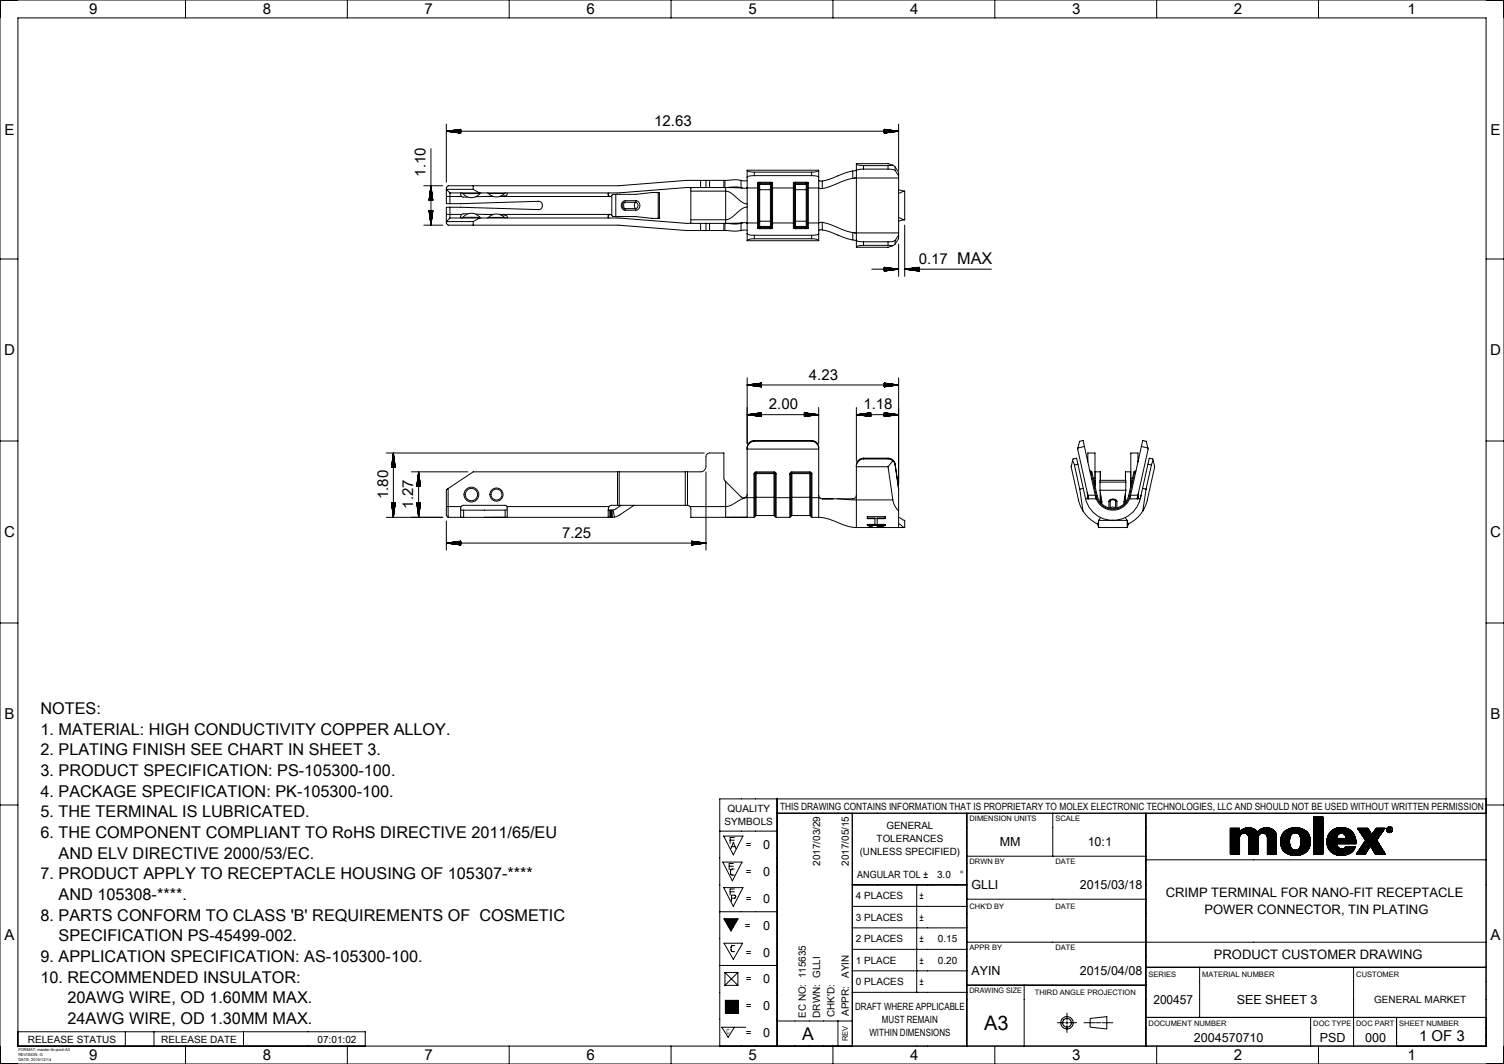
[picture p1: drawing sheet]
<svg xmlns="http://www.w3.org/2000/svg" width="420mm" height="297mm" viewBox="0 0 420 297" stroke-linecap="round" stroke-linejoin="round" font-family="sans-serif">
<defs><g id="words">
<text font-size="5.6" x="274.8" y="287.5">A3</text>
<text font-size="4.9" x="224.1" y="290.3">A</text>
<g font-size="4.5">
<text x="11.3" y="199.3">NOTES:</text>
<text x="11.3" y="205.1">1. MATERIAL: HIGH CONDUCTIVITY COPPER ALLOY.</text>
<text x="11.3" y="210.8">2. PLATING FINISH SEE CHART IN SHEET 3.</text>
<text x="11.3" y="216.6">3. PRODUCT SPECIFICATION: PS-105300-100.</text>
<text x="11.3" y="222.4">4. PACKAGE SPECIFICATION: PK-105300-100.</text>
<text x="11.3" y="228.1">5. THE TERMINAL IS LUBRICATED.</text>
<text x="11.3" y="233.9">6. THE COMPONENT COMPLIANT TO RoHS DIRECTIVE 2011/65/EU</text>
<text x="16.3" y="239.7">AND ELV DIRECTIVE 2000/53/EC.</text>
<text x="11.3" y="245.5">7. PRODUCT APPLY TO RECEPTACLE HOUSING OF 105307-****</text>
<text x="16.3" y="251.2">AND 105308-****.</text>
<text x="11.3" y="257">8. PARTS CONFORM TO CLASS 'B' REQUIREMENTS OF COSMETIC</text>
<text x="16.3" y="262.8">SPECIFICATION PS-45499-002.</text>
<text x="11.3" y="268.5">9. APPLICATION SPECIFICATION: AS-105300-100.</text>
<text x="11.3" y="274.3">10. RECOMMENDED INSULATOR:</text>
<text x="18.9" y="280.1">20AWG WIRE, OD 1.60MM MAX.</text>
<text x="18.9" y="285.8">24AWG WIRE, OD 1.30MM MAX.</text>
</g>
<g font-size="4.2">
<text x="24.9" y="4">9</text>
<text x="73.4" y="4">8</text>
<text x="118.6" y="4">7</text>
<text x="163.8" y="4">6</text>
<text x="209" y="4">5</text>
<text x="254.2" y="4">4</text>
<text x="299.4" y="4">3</text>
<text x="344.6" y="4">2</text>
<text x="393.1" y="4">1</text>
<text x="182.7" y="35.1">12.63</text>
<text x="1.3" y="37.7">E</text>
<text x="416.3" y="37.7">E</text>
<text x="118.8" y="49.3" transform="rotate(-90 118.8 49.3)">1.10</text>
<text x="256.6" y="73.6">0.17 MAX</text>
<text x="1.1" y="99.2">D</text>
<text x="416.1" y="99.2">D</text>
<text x="225.9" y="106">4.23</text>
<text x="214.7" y="114.2">2.00</text>
<text x="241.1" y="114.2">1.18</text>
<text x="108.4" y="139.4" transform="rotate(-90 108.4 139.4)">1.80</text>
<text x="115.4" y="142" transform="rotate(-90 115.4 142)">1.27</text>
<text x="1.1" y="150">C</text>
<text x="157" y="150.1">7.25</text>
<text x="416.1" y="150">C</text>
<text x="1.3" y="200.8">B</text>
<text x="416.3" y="200.8">B</text>
<text x="1.3" y="262.4">A</text>
<text x="416.3" y="262.4">A</text>
<text x="396.3" y="290.5">1 OF 3</text>
<text x="24.9" y="296">9</text>
<text x="73.4" y="296">8</text>
<text x="118.6" y="296">7</text>
<text x="163.8" y="296">6</text>
<text x="209" y="296">5</text>
<text x="254.2" y="296">4</text>
<text x="299.4" y="296">3</text>
<text x="344.6" y="296">2</text>
<text x="393.1" y="296">1</text>
</g>
<g font-size="3.6">
<text x="325.6" y="250.5">CRIMP TERMINAL FOR NANO-FIT RECEPTACLE</text>
<text x="336.4" y="255.1">POWER CONNECTOR, TIN PLATING</text>
<text x="339" y="267.8">PRODUCT CUSTOMER DRAWING</text>
</g>
<g font-size="3.5">
<text x="213.2" y="237">0</text>
<text x="279.2" y="236.2">MM</text>
<text x="303.7" y="236.3">10:1</text>
<text x="213.2" y="244.5">0</text>
<text x="271.2" y="248.3">GLLI</text>
<text x="301.5" y="248.3">2015/03/18</text>
<text x="213.2" y="252">0</text>
<text x="213.2" y="259.5">0</text>
<text x="213.2" y="267">0</text>
<text x="213.2" y="274.5">0</text>
<text x="271.2" y="272.2">AYIN</text>
<text x="301.5" y="272.3">2015/04/08</text>
<text x="322.1" y="280.3">200457</text>
<text x="345.4" y="280.3">SEE SHEET 3</text>
<text x="213.2" y="282">0</text>
<text x="213.2" y="289.5">0</text>
<text x="333.4" y="290.8">2004570710</text>
<text x="368.5" y="290.8">PSD</text>
<text x="381.2" y="290.8">000</text>
</g>
<g font-size="2.8">
<text x="203.1" y="226.7">QUALITY</text>
<text x="217.8" y="226">THIS DRAWING CONTAINS INFORMATION THAT IS PROPRIETARY TO MOLEX ELECTRONIC TECHNOLOGIES, LLC AND SHOULD NOT BE USED WITHOUT WRITTEN PERMISSION</text>
<text x="202.4" y="230.3">SYMBOLS</text>
<text x="247.5" y="231.5">GENERAL</text>
<text x="208.3" y="236.8">=</text>
<text x="240.1" y="238.6">(UNLESS SPECIFIED)</text>
<text x="244.8" y="235">TOLERANCES</text>
<text x="208.3" y="244.3">=</text>
<text x="229" y="241.7" transform="rotate(-90 229 241.7)">2017/03/29</text>
<text x="237" y="241.7" transform="rotate(-90 237 241.7)">2017/05/15</text>
<text x="239.4" y="245">ANGULAR TOL ±</text>
<text x="261.7" y="245">3.0</text>
<text x="268" y="245">°</text>
<text x="208.3" y="251.8">=</text>
<text x="239" y="251">4 PLACES</text>
<text x="256.7" y="251">±</text>
<text x="239" y="257">3 PLACES</text>
<text x="256.7" y="257">±</text>
<text x="208" y="259.3">=</text>
<text x="239" y="263">2 PLACES</text>
<text x="256.7" y="263">±</text>
<text x="261.9" y="263">0.15</text>
<text x="208.3" y="266.8">=</text>
<text x="239" y="269">1 PLACE</text>
<text x="256.7" y="269">±</text>
<text x="261.9" y="269">0.20</text>
<text x="208.3" y="274.3">=</text>
<text x="237" y="273" transform="rotate(-90 237 273)">AYIN</text>
<text x="239" y="275">0 PLACES</text>
<text x="256.7" y="275">±</text>
<text x="208.3" y="281.8">=</text>
<text x="238.8" y="282">DRAFT WHERE APPLICABLE</text>
<text x="383.7" y="280">GENERAL MARKET</text>
<text x="225" y="284.1" transform="rotate(-90 225 284.1)">EC NO: 115635</text>
<text x="229" y="284.1" transform="rotate(-90 229 284.1)">DRWN: GLLI</text>
<text x="233" y="283.9" transform="rotate(-90 233 283.9)">CHK'D:</text>
<text x="237" y="283.6" transform="rotate(-90 237 283.6)">APPR:</text>
<text x="246.3" y="285.5">MUST REMAIN</text>
<text x="7.8" y="291">RELEASE STATUS</text>
<text x="45" y="291">RELEASE DATE</text>
<text x="88.7" y="291">07:01:02</text>
<text x="208.3" y="289.3">=</text>
<text x="242.8" y="289.1">WITHIN DIMENSIONS</text>
</g>
<g font-size="2.1">
<text x="270.7" y="229.3">DIMENSION UNITS</text>
<text x="294.7" y="229.3">SCALE</text>
<text x="270.7" y="241.2">DRWN BY</text>
<text x="294.7" y="241.2">DATE</text>
<text x="270.7" y="253.8">CHK'D BY</text>
<text x="294.7" y="253.7">DATE</text>
<text x="270.7" y="265.2">APPR BY</text>
<text x="294.7" y="265.2">DATE</text>
<text x="320.7" y="272.8">SERIES</text>
<text x="335.7" y="272.8">MATERIAL NUMBER</text>
<text x="378.7" y="272.8">CUSTOMER</text>
<text x="270.7" y="277.3">DRAWING SIZE</text>
<text x="289" y="277.8">THIRD ANGLE PROJECTION</text>
<text x="320.7" y="286.3">DOCUMENT NUMBER</text>
<text x="366.7" y="286.3">DOC TYPE</text>
<text x="378.7" y="286.3">DOC PART</text>
<text x="390.8" y="286.3">SHEET NUMBER</text>
<text x="236.8" y="290.6" transform="rotate(-90 236.8 290.6)">REV</text>
</g>
<text font-size="2" x="202.9" y="288.5">C</text>
<g font-size="1.1">
<text x="5.1" y="293.5">FORMAT: master-tb-prod-A3</text>
<text x="5.1" y="294.9">REVISION: G</text>
<text x="5.1" y="296.3">DATE: 2015/12/14</text>
</g>
</g></defs>
<g fill="none" stroke="#000" stroke-width=".28">
<path d="M0 0h420v297h-420zM5 5h410v287h-410zM51.8 0v5M97 0v5M142.2 0v5M187.4 0v5M232.6 0v5M277.8 0v5M323 0v5M368.2 0v5M124.6 34.6v16.3M124.6 36.6h126.3"/>
<path d="M124.6 36.6l4 .6M124.9 36.6h3.7M125.1 36.7h3.5M125.3 36.5h3.3M125.7 36.8h2.9M125.9 36.5h2.7M126.3 36.8h2.3M126.5 36.4h2.1M126.7 36.9h1.9M127.1 36.3h1.5M127.2 37h1.4M127.4 36.3h1.2"/>
<path d="M127.8 37h.8M128 36.2h.6M128.4 37.1h.2M128.6 36.1h.1M128.6 36.1v1.1M128.6 36.1l-4 .5M246.9 36.1v1.1M246.9 36.1l4 .5M246.9 36.1h.1M246.9 36.1l.7 .1M246.9 36.2l1.2 .1M246.9 36.3h1.6"/>
<path d="M246.9 36.3l2.2 .1M246.9 36.4l2.8 .1M246.9 36.5h3.4M246.9 36.6h3.8M247.2 37.1l-.3 .1M247.8 37l-.9 .1M248.3 37h-1.4M248.9 36.9h-2M249.3 36.8l-2.4 .1M249.9 36.8h-3M250.5 36.7h-3.6M250.9 34.6v13"/>
<path d="M250.9 36.6l-4 .6M118.3 51.9h5.3M119.8 58.9h1.1M119.8 58.9l.5 4M119.8 55.9l.5-4 .6 4M119.8 55.9h1.1M119.8 55.8v.1M119.8 58.9h.1M119.8 58.9l.1 .6M119.9 55.2v.7M119.9 58.9l.1 1.2M120 54.6v1.3"/>
<path d="M120 58.9v1.5M120 54.3v1.6M120.1 58.9v2.1M120.1 53.7v2.2M120.1 58.9l.1 2.7M120.2 53.1v2.8M120.2 58.9l.1 3.3M120.3 52.5v3.4M120.3 58.9v3.7M120.3 52.1v3.8M120.3 41.5v21.4M120.4 52.3v3.6"/>
<path d="M120.5 58.9l-.1 3.5M120.5 52.9v3M120.5 58.9v2.9M120.6 53.5v2.4M120.6 58.9v2.3M120.6 53.9v2M120.7 58.9l-.1 1.9M120.7 54.5v1.4M120.7 58.9v1.3M120.8 55v.9M120.8 58.9v.8M120.8 55.4v.5"/>
<path d="M120.9 58.9l-.1 .4M120.9 58.9l-.6 4M124.6 54.9v2l25.8-.7a1.17 1.17 0 0 1 1.1 1.2 1.17 1.17 0 0 1-1.1 1.1l-25.8-.6v2M124.6 59.9v2M124.6 52.9v2M124.6 52.9h7.5M124.6 52.9l1 1M124.6 54.9h4.3M124.6 59.9h4.3M125.6 57.9v3M125.6 53.9v3M128.8 53.9a.6 .6 0 0 0 .1 1"/>
<path d="M128.9 53.9l.4 .1M128.9 54.9l1.7 .1M128.9 59.9l-.1 .2a.45 .45 0 0 0 0 .8M129.3 54a3 3 0 0 0 4.7 0M129.3 54h4.7M130.6 59.7l-1.7 .2M132.1 51.9v1M132.1 52.9l1.8 1M132.8 59.8l4.8 .1M134.4 53.9l-.4 .1M135.3 54.9h2.5M135.3 59.9h2.5"/>
<path d="M136.1 53.9l.3 .1M136.4 54a3 3 0 0 0 4.4 0M136.4 54h4.4M137.6 54.8l-4.8 .1M139.5 59.9h30.9l.4 .2M139.9 60l1.4 .1 .3 .7M141.2 53.9l-.4 .1M141.6 53.9a.62 .62 0 0 1-.5 .8h-1.2M170.1 53.9a.55 .55 0 0 0-.2 .5 .55 .55 0 0 0 .4 .5l-.3-.3-.2-.6M170.8 54.6l-.4 .3h-30.9M170.8 54.6v5.5M172 54.3h-.8l-.4 .3"/>
<path d="M172 54.3h5.5l4.5-.5h2.1v7.2h-2.1l-4.5-.5h-5.5M172 54.3v6.2M174.4 56.5a1.46 1.46 0 0 0 0 1.7M174.4 58.2l.2 .5M174.4 56.5h3M174.4 58.2h3M174.5 56.5l-.6 .2-.2 .6 .2 .7 .6 .2M174.6 56l-.2 .5M174.6 56a1.35 1.35 0 0 0-1.1 1.4 1.35 1.35 0 0 0 1.1 1.3M174.6 58.7h3M174.6 56h3M177.4 58.2l.2 .5"/>
<path d="M177.4 56.5l.6 .2 .2 .7-.2 .6-.6 .2M177.4 56.5a1.45 1.45 0 0 0 0 1.7M177.6 56a1.35 1.35 0 0 1 1.1 1.4 1.35 1.35 0 0 1-1.1 1.3M177.6 56l-.2 .5M183.8 53.8v7.2M192.7 52.4l.2 .1v.9M192.9 53.4v8M192.9 53.4h9.7M195.6 52.4h-4l-19 1.4-47 .1M195.6 50.4h-4l-19 1.4-47.5 .1-.5 .5v.5M195.6 50.4h1.5M195.6 52.4h1.5"/>
<path d="M195.6 50.4v2M197.1 50.4h1M197.1 52.4h1M197.1 50.4v2M198.1 50.4h4M198.1 52.4h4M198.1 50.4v2M202.1 50.4h.3M202.1 52.4h.3M202.1 50.4v2M202.4 50.4l3-.2 1.5 .2M202.4 52.4h.2"/>
<path d="M202.4 50.4v2M202.6 52.4l2.6-.2 1.7 .2M202.6 52.4l4.6 .1M202.6 53.4a8.8 8.8 0 0 1 4.2 2.7l.9 .6 .9 .2M202.6 52.4v1M202.6 53.4v8M206.9 52.4l.3 .1M206.9 50.4v2M207.2 52.5h1.3M208.5 52.5h.1M208.6 47.5a2.29 2.29 0 0 0 2 .6M208.6 52.4l-.1 .1"/>
<path d="M208.6 50.3l-.6 .2-1.1-.1M208.6 57.8a8.8 8.8 0 0 0-4.1 2.8l-.9 .5-1 .3M208.6 57.8v4.4M208.6 56.9v.9M208.6 52.5v4.4M208.6 47.5v5M208.6 47.5h20v5M208.6 52.5h3M210.6 49l-1.4 .2-.6 .3M210.6 49h16M210.6 48.1h16M210.6 48.1v.9"/>
<path d="M211.6 52.5l.2 .2M211.6 52.5v9.7M211.6 51l.2 .2M211.6 51v1.5M211.8 51.2l.3 .3M211.8 52.7l.3 .3M211.8 52.7v9.3M211.8 51.2v1.5M212.1 51.2v.3M212.1 53v8.7M212.1 50.9l-.5 .1M212.1 50.9v.3"/>
<path d="M212.1 51.2h-.3M212.1 50.9h3M212.1 51.2h3M212.1 51.5h3M212.1 51.5v1.5M212.1 53h3M215.1 51.2v.3M215.1 53v8.7M215.1 50.9l.6 .1M215.1 50.9v.3M215.1 51.2h.3M215.1 51.5v1.5"/>
<path d="M215.4 51.2l-.3 .3M215.4 52.7l-.3 .3M215.4 52.7v9.3M215.4 51.2v1.5M215.7 52.5l-.3 .2M215.7 52.5v9.7M215.7 51l-.3 .2M215.7 52.5h5.9M215.7 51v1.5M221.6 52.5l.2 .2M221.6 52.5v9.7M221.6 51l.2 .2"/>
<path d="M221.6 51v1.5M221.8 51.2l.3 .3M221.8 52.7l.3 .3M221.8 52.7v9.3M221.8 51.2v1.5M222.1 51.2v.3M222.1 53v8.7M222.1 50.9l-.5 .1M222.1 50.9v.3M222.1 51.2h-.3M222.1 50.9h3M222.1 51.2h3"/>
<path d="M222.1 51.5h3M222.1 51.5v1.5M222.1 53h3M225.1 51.2v.3M225.1 53v8.7M225.1 50.9l.6 .1M225.1 50.9v.3M225.1 51.2h.3M225.1 51.5v1.5M225.4 51.2l-.3 .3M225.4 52.7l-.3 .3M225.4 52.7v9.3"/>
<path d="M225.4 51.2v1.5M225.7 52.5l-.3 .2M225.7 52.5v9.7M225.7 51l-.3 .2M225.7 52.5h2.9M225.7 51v1.5M226.6 49l2 .4M226.6 48.1v.9M228.6 47.6l-.6 .3-1.4 .2M228.6 52.4l.1 .1M228.6 50.4l1 .1M228.6 52.5v9.7"/>
<path d="M228.7 52.5l.9 .1M228.7 52.5h-.1M229.6 50.5v2.1M238.1 49.8l-2 .5-4.2 1.7-2.3 .6M238.1 47.7l-1.5 .4-4.7 1.8-2.3 .6M238.1 47.7v2.1M238.7 49.7l-.6 .1M239.1 45.7a2.3 2.3 0 0 0 2 .5M239.1 49.5l-.4 .2M239.1 47.4l-1 .3M239.1 49.7h-.4M239.1 49.7v15.3"/>
<path d="M239.1 45.7v4M239.1 45.7h8.9l1.3 .4M239.1 49.7h11.8M241.1 47.2l-1.3 .1-.7 .3M241.1 47.2h6.9M241.1 46.2h6.9M241.1 46.2v1M248 47.2l2 .4M248 46.2v1M249.3 46.1l-1.3 .1M249.3 46.1l.7 .5M250 47.6l.9 1.5"/>
<path d="M250 46.6l.9 1.5v1.6M250 46.6v1M250.9 53l1.7 .4M250.9 53.9v6.9M250.9 49.7v4.2M252.6 53.4l-1.7 .5M252.6 53.4v8M0 72.3h5M118.3 62.9h5.3M124.6 61.9v.5l.5 .5h47.5l19 1.4 4 .1M124.6 61.9h7.5M125.6 60.9h47l19 1.4 4 .1"/>
<path d="M125.6 60.9l-1 1M129.3 60.7l-.4 .2M129.3 60.7a3 3 0 0 1 4.7 0M129.3 60.7h4.7M132.1 61.9v1M133.9 60.9l-1.8 1M134 60.7l.4 .2M136.4 60.7l-.3 .2M136.4 60.7a3 3 0 0 1 4.4 0M136.4 60.7h4.4M140.8 60.7l.4 .2M169.8 60.7l.2-.6 .3-.2a.55 .55 0 0 0-.4 .4 .55 .55 0 0 0 .2 .6"/>
<path d="M170.8 60.1l.3 .3 .9 .1M192.9 61.4v.8l-.2 .2M192.9 61.4h9.7M195.6 64.4h1.5M195.6 62.4h1.5M195.6 62.4v2M197.1 64.4h1M197.1 62.4h1M197.1 62.4v2M198.1 64.4h4M198.1 62.4h4M198.1 62.4v2"/>
<path d="M202.1 64.4h.3M202.1 62.4h.3M202.1 62.4v2M202.4 62.4h.2M202.4 62.4v2M202.6 61.4v1M206.9 62.3l-1.4 .2-2.9-.1M206.9 64.3l-1.6 .2-2.9-.1M206.9 64.3l1.1-.1 .6 .2M206.9 62.3v2M207.2 62.2l-4.6 .2M207.2 62.2l-.3 .1"/>
<path d="M208.5 62.2l.1 .1M208.5 62.2h-1.3M208.6 62.2h-.1M208.6 65.2l.7 .4 1.3 .1M208.6 62.2v5M208.6 62.2h3M210.6 66.7a2.3 2.3 0 0 0-2 .5M210.6 65.7h16M210.6 66.7h16M210.6 65.7v1M211.6 63.7l.5 .1M211.6 62.2v1.5"/>
<path d="M211.8 63.5l-.2 .2M211.8 63.5h.3M211.8 62l-.2 .2M211.8 62v1.5M212.1 63.2v.3M212.1 63.2l-.3 .3M212.1 61.7l-.3 .3M212.1 63.5v.3M212.1 63.8h3M212.1 63.5h3M212.1 63.2h3M212.1 61.7v1.5"/>
<path d="M212.1 61.7h3M215.1 63.2v.3M215.1 63.2l.3 .3M215.1 61.7l.3 .3M215.1 63.5v.3M215.1 61.7v1.5M215.4 62l.3 .2M215.4 63.5l.3 .2M215.4 63.5h-.3M215.4 62v1.5M215.7 63.7l-.6 .1M215.7 62.2v1.5"/>
<path d="M215.7 62.2h5.9M221.6 63.7l.5 .1M221.6 62.2v1.5M221.8 63.5l-.2 .2M221.8 63.5h.3M221.8 62l-.2 .2M221.8 62v1.5M222.1 63.5v.3M222.1 63.2l-.3 .3M222.1 63.2v.3M222.1 61.7l-.3 .3M222.1 63.8h3"/>
<path d="M222.1 63.5h3M222.1 63.2h3M222.1 61.7v1.5M222.1 61.7h3M225.1 63.5v.3M225.1 63.2v.3M225.1 63.2l.3 .3M225.1 61.7l.3 .3M225.1 61.7v1.5M225.4 63.5l.3 .2M225.4 63.5h-.3M225.4 62l.3 .2"/>
<path d="M225.4 62v1.5M225.7 63.7l-.6 .1M225.7 62.2v1.5M225.7 62.2h2.9M226.6 66.7l1.3 .1 .7 .3M226.6 65.7v1M228.6 62.2h.1M228.6 65.3l-2 .4M228.6 62.2v5h-20M228.7 62.2l-.1 .1M229.6 62.1l-.9 .1M229.6 64.2l-1 .1"/>
<path d="M229.6 62.1l2.2 .6 4.7 1.8 1.6 .4M229.6 64.2l2.3 .6 4.7 1.8 1.5 .4M229.6 62.1v2.1M238.1 67l1 .3M238.1 64.9l.6 .1M238.1 64.9v2.1M238.7 65l.4 .2M238.7 65h.4M239.1 67.1l.7 .3 1.3 .1M239.1 65v4M239.1 65h11.8M241.1 68.5a2.29 2.29 0 0 0-2 .5"/>
<path d="M241.1 67.5h6.9M241.1 68.5h6.9M241.1 67.5v1M243.4 75.1h7.5M246.9 75.7h.1M246.9 74.6h.3M246.9 74.7h.9M246.9 74.7l1.4 .1M246.9 74.8l2 .1M246.9 74.9h2.4M246.9 75h3M246.9 75l3.6 .1"/>
<path d="M246.9 74.6l4 .5M246.9 74.6v1.1M247.6 75.6h-.7M248 68.5l1.3 .1M248 67.5v1M248.1 75.5l-1.2 .1M248.5 75.5h-1.6M249.1 75.4h-2.2M249.3 68.6l-1.3 .4h-8.9M249.7 75.3l-2.8 .1M250 68.1l-.7 .5M250 67.1l-2 .4"/>
<path d="M250 67.1v1M250.3 75.2l-3.4 .1M250.7 75.2h-3.8M250.9 60.8l1.7 .6M250.9 60.8v4.2M250.9 65v1.6l-.9 1.5M250.9 68.1v9M250.9 65.6l-.9 1.5M250.9 75.1l-4 .6M252.6 61.4l-1.7 .3M252.6 62.9v14.2M252.6 75.1h24.2"/>
<path d="M252.6 75.1l4 .6M252.9 75.2h3.7M253.1 75.1h3.5M253.3 75.2h3.3M253.7 75h2.9M253.9 75.3h2.7M254.3 74.9h2.3M254.5 75.4h2.1M254.7 74.9h1.9M255.1 75.5h1.5M255.2 74.8h1.4M255.4 75.5h1.2"/>
<path d="M255.8 74.7h.8M256 75.6h.6M256.4 74.6h.2M256.6 75.7h.1M256.6 74.6v1.1M256.6 74.6l-4 .5M415 72.3h5M208.6 105.5v18.3M208.6 107.5h42.3M208.6 107.5l4 .5M208.6 115.7l4-.5v1.1zM208.6 115.7h20"/>
<path d="M208.9 107.5h3.7M208.9 115.8h3.7M208.9 115.7h3.7M209.1 107.4h3.5M209.3 107.5h3.3M209.5 115.9h3.1M209.5 115.6h3.1M209.7 107.3h2.9M209.9 107.6h2.7M210.1 115.9h2.5M210.1 115.6h2.5M210.3 107.2h2.3"/>
<path d="M210.5 107.7h2.1M210.7 107.2h1.9M210.7 116h1.9M210.7 115.5h1.9M211.1 107.8h1.5M211.1 116.1h1.5M211.1 115.4h1.5M211.2 107.1h1.4M211.4 107.8h1.2M211.6 116.1h1M211.6 115.4h1M211.8 107h.8"/>
<path d="M212 107.9h.6M212.2 107h.4M212.2 116.2h.4M212.2 115.3h.4M212.6 108h.1M212.6 106.9v1.1M212.6 106.9l-4 .6M224.6 115.2l.5 .1M224.6 115.3l1 .1M224.6 115.4h1.6M224.6 115.5h2M224.6 115.5l2.6 .1"/>
<path d="M224.6 115.6h3.2M224.6 115.7h3.7M224.6 115.2l4 .5-4 .6zM225.1 116.2l-.5 .1M225.6 116.1l-1 .1M226.2 116.1h-1.6M226.6 116h-2M227.2 115.9l-2.6 .1M227.8 115.9h-3.2M228.3 115.8h-3.7M228.6 113.7v10.1M239.1 113.7v15.1"/>
<path d="M239.1 115.7h11.8M239.1 115.7l4-.5v1.1zM239.4 115.8h3.7M239.4 115.7h3.7M240 115.9h3.1M240 115.6h3.1M240.6 115.9h2.5M240.6 115.6h2.5M241.2 116h1.9M241.2 115.5h1.9M241.6 116.1h1.5M241.6 115.4h1.5"/>
<path d="M242.1 116.1h1M242.1 115.4h1M242.7 116.2h.4M242.7 115.3h.4M246.9 106.9v1.1M246.9 115.2l4 .5-4 .6zM246.9 106.9l4 .6M246.9 106.9l.5 .1M246.9 107h.9M246.9 107.1h1.4M246.9 107.1l2 .1M246.9 107.2h2.4"/>
<path d="M246.9 107.3h3M246.9 107.3l3.6 .1M246.9 108h.1M246.9 115.2l.5 .1M246.9 115.3l1.1 .1M246.9 115.4h1.6M246.9 115.5h2M246.9 115.5l2.6 .1M246.9 115.6h3.2M246.9 115.7h3.8M247.4 116.2l-.5 .1M247.6 107.9l-.7 .1"/>
<path d="M248 116.1l-1.1 .1M248.1 107.8l-1.2 .1M248.5 107.8h-1.6M248.5 116.1h-1.6M248.9 116h-2M249.1 107.7l-2.2 .1M249.5 115.9l-2.6 .1M249.7 107.6l-2.8 .1M250.1 115.9h-3.2M250.3 107.5l-3.4 .1M250.7 107.5h-3.8M250.7 115.8h-3.8"/>
<path d="M250.9 105.5v29.5M250.9 107.5l-4 .5M0 123.1h5M107.9 126.5h88.7M109.3 130.5h1.1M109.4 130.2v.3M109.4 129.8v.7M109.5 129.3v1.2M109.6 128.7v1.8M109.6 128.1v2.4M109.7 127.7v2.8M109.8 127.1v3.4"/>
<path d="M109.8 126.5v4M109.9 126.5v17.9M109.9 126.5l-.6 4M109.9 126.5l.5 4M109.9 127.1v3.4M110 127.5v3M110.1 128.1v2.4M110.1 128.7v1.8M110.2 129.3v1.2M110.3 129.6v.9M110.4 130.2v.3M114.9 131.7h15.7"/>
<path d="M116.4 135.7h1M116.4 135.5v.2M116.5 134.9v.8M116.5 134.5v1.2M116.6 133.9v1.8M116.7 133.3v2.4M116.8 132.8v2.9M116.8 132.4v3.3M116.9 131.7v12.7M116.9 131.7l-.5 4M116.9 131.7l.5 4M116.9 131.8v3.9"/>
<path d="M117 132.4v3.3M117 132.8v2.9M117.1 133.3v2.4M117.2 133.9v1.8M117.3 134.5v1.2M117.3 134.9v.8M117.4 135.5v.2M125.1 136.4v8M172.4 131.7h.5M172.4 131.7h-40.3l-7.5 5v4.7M172.4 131.7v9.4M172.9 131.7h18.5"/>
<path d="M172.9 131.7v9.4M191.4 131.7h.6M191.4 131.7v9.4M192 131.7h3.6a1.5 1.5 0 0 0 1.5-1.5v-2.7a1 1 0 0 1 1-1h4v7l.5 .9M192 131.7v9.4M197.1 131.7v21.9M202.6 134.4l4.3 4.3a1 1 0 0 0 1.1 .2 1 1 0 0 0 .6-.9M202.6 134.4v7M208.6 138.9a16.4 16.4 0 0 0-4.8 2.3l-1.2 .2M208.6 138.9v5.5M208.6 138.9h2M210.6 138.9v5.5"/>
<path d="M210.6 132.3v6.6M210.6 123l-1.3 .5-.6 1.2-.1 14.2M210.6 123.2a2.09 2.09 0 0 0-2 2.1h20M210.6 123v.2M210.6 123.2h16M210.6 123h16M210.8 132.3h-.2M210.8 138.9h-.2M210.8 138.9v5.3M210.8 132.3v6.6M211.1 131.7l-.4 .2-.1 .4M211.1 131.7v.3"/>
<path d="M211.1 132l-.3 .3M211.1 132v.2M211.1 132.2l-.3 .1M211.1 138.8l-.3 .1M211.1 138.8v5.1M211.1 131.7h5M211.1 132.2h5M211.1 132.2v6.6M211.1 138.8h5M211.1 132h5M216.1 131.7l.5 .2 .1 .4M216.1 131.7v.3"/>
<path d="M216.1 132l.3 .3M216.1 132.2l.3 .1M216.1 132v.2M216.1 138.8l.3 .1M216.1 138.8v5.1M216.1 132.2v6.6M216.4 132.3h.3M216.4 138.9h.3M216.4 138.9v5.3M216.4 132.3v6.6M216.7 138.9v5.5M216.7 138.9h3.9"/>
<path d="M216.7 132.3v6.6M220.6 138.9v5.5M220.6 132.3v6.6M220.8 132.3h-.2M220.8 138.9h-.2M220.8 138.9v5.3M220.8 132.3v6.6M221.1 131.7l-.4 .2-.1 .4M221.1 131.7v.3M221.1 132l-.3 .3M221.1 132v.2M221.1 132.2l-.3 .1"/>
<path d="M221.1 138.8l-.3 .1M221.1 138.8v5.1M221.1 131.7h5M221.1 132.2h5M221.1 132.2v6.6M221.1 138.8h5M221.1 132h5M226.1 131.7l.5 .2 .1 .4M226.1 131.7v.3M226.1 132l.3 .3M226.1 132.2l.3 .1M226.1 132v.2"/>
<path d="M226.1 138.8l.3 .1M226.1 138.8v5.1M226.1 132.2v6.6M226.4 132.3h.3M226.4 138.9h.3M226.4 138.9v5.3M226.4 132.3v6.6M226.6 123l1.4 .4 .6 1.2v14.3M226.6 123.2l.8 .1 .6 .5 .6 1.2M226.6 123v.2M226.7 138.9v5.5M226.7 138.9h1.9"/>
<path d="M226.7 132.3v6.6M228.6 138.2l.3 .7M228.6 138.9v5.5M228.6 138.9h.3M228.8 138.9l.2 .1M228.9 138.9l.7 .3M229.6 139.2h4.4M229.6 139.2h3M234 139.2l5.1 .3M239.1 138.2l-.2 .7-.6 .3h-4.3M239.1 139.5v7.8M239.1 139.5h10.2"/>
<path d="M241.1 127.9l-1.3 .5-.6 1-.1 10.1M241.1 128.1a2.09 2.09 0 0 0-2 2.2h8.9M241.1 127.9v.2M241.1 128.1h6.9M241.1 127.9h6.9M248 127.9l1.3 .5 .7 1.2M248 128.1l1.3 .5M248 127.9v.2M248 130.3l1.3 9.2M249.3 128.6l.7 1.2v-.2M249.3 128.6l-1.3 1.7M249.3 139.5l.6 1.8 1 1.3"/>
<path d="M250 129.6l.9 6.9M250.9 136.3v6.3M299.5 128.6l.2-.5 .9-.2 .4 1.7M299.5 128.6l.5 1.2M299.5 128.6l-.4 1.7 2.1 9.5 1.2 2.8M300 129.8l1.5 6.7M301 129.6l2.1 9.5a7.8 7.8 0 0 0 4.2 5.4M301 129.6l-1 .2M301 125l-.1 .3 2.9 12.9M301.5 136.5l.9 6.1M302.5 136.3l-1 .2M302.8 124.6l-.3-1.6-1 .2-.5 1.8"/>
<path d="M302.8 124.6l-1.8 .4M302.8 124.6l3 13.6M303.6 137.4l.2 1.3M303.7 138l.1 1.3M303.7 138l.2 1-.1-.3M303.8 128.9v-2.4h2v9.2M303.8 138.2l.1 .7M303.8 138.2h2M303.8 138.7h.1M303.9 138.9l.1 .3M303.9 138.9v.3M304.3 131.3l.3 .2"/>
<path d="M304.6 131.5l.3 .3M304.6 131.5l.1 .3M304.7 131.8l-.3 .1M304.7 131.8l1.4 6.6M304.9 131.8h-.2M304.9 131.8l1.5 6.6M305.3 133.5h.5v.7h-.3M305.8 131.7h.1M305.8 134.4l-.1 .9M305.8 131.7h1.5M305.8 138.2l.1 .3M305.9 138.5l.2 .7-3-.1"/>
<path d="M305.9 138.5h.1M305.9 138.5a5 5 0 0 0 4.9 3.9 5 5 0 0 0 4.9-3.9M306.1 138.4a4.7 4.7 0 0 0 4.7 3.8 4.7 4.7 0 0 0 4.6-3.8M306.1 138.4l-.2 .1M306.4 138.4a4.5 4.5 0 0 0 4.4 3.5 4.5 4.5 0 0 0 4.4-3.5M306.4 138.4h-.3M307.2 134.6h7.2M307.2 136.9h7.2M307.3 131.7h.1M307.3 131.7v2.4M307.3 137.4v2.8M307.4 138.5v1.8"/>
<path d="M307.7 140l-.5-3.1v-2.8h7.2v2.8l-.5 3.1M307.7 140v.7M309.7 139.9a1.3 1.3 0 0 1 2.2 0M309.7 139.9v1.9M310 139.8l-.3 .1M310 139.8l.8-.3 .7 .3M310 139.8v2l.8-.3 .7 .3v-2M310 139.8a.86 .86 0 0 1 1.5 0M311.5 139.8l.4 .1M311.9 139.9v1.9M313.9 140v.7M314.1 138.5v1.8"/>
<path d="M314.3 131.7h.1M314.3 131.7v2.4M314.3 131.7h1.5M314.3 137.4v2.8M315.2 138.4h.2M315.4 138.4l.3 .1M315.7 138.5h.1M315.7 138.2v.3M315.7 138.2h2.1M315.8 131.7h.1M315.8 134.4v1M316.3 133.5h-.5v.7h.3"/>
<path d="M316.6 131.8h.3M316.6 131.8l-1.4 6.6M316.9 131.8l.2 .1M316.9 131.8l-1.5 6.6M317 131.5l-.4 .3M317 131.5l-.1 .3M317.3 131.3l-.3 .2M317.6 138.9v.3M317.7 138.7h.1M317.8 138.2l-.2 .7M317.8 128.9v-2.4h-2v9.2M317.8 138l-.2 1 .2-.3"/>
<path d="M317.9 138l-.1 1.3M318 137.5l-.2 1.2M318.6 138.2v.3a.67 .67 0 0 1-.3 .7 .67 .67 0 0 1-.8 0h-2l.2-.7M318.7 124.6l.4-1.6 1 .2 .4 1.8M318.7 124.6l-3 13.6M318.7 124.6l1.8 .4M319.1 136.3l.9 .2M320 136.5l-.9 6.1M320.5 125l.1 .3-2.8 12.9M320.6 129.6l-2.2 9.5a7.8 7.8 0 0 1-4.2 5.4M320.6 129.6l.9 .2M321.5 129.8l-1.5 6.7"/>
<path d="M322 128.6l-.1-.5-1-.2-.3 1.7M322 128.6l-.5 1.2M322 128.6l.5 1.7-2.2 9.5-1.2 2.8M415 123.1h5M107.9 144.4h15.7M109.3 140.4h1.1M109.3 140.4l.6 4M109.3 140.4l.1 .2M109.4 140.4v.6M109.4 140.4l.1 1.2M109.5 140.4l.1 1.8M109.6 140.4v2.4"/>
<path d="M109.7 140.4v2.8M109.7 140.4l.1 3.3M109.8 140.4v3.9M110 140.4l-.1 3.3M110 140.4v2.9M110.1 140.4v2.4M110.2 140.4l-.1 1.8M110.3 140.4l-.1 1.2M110.3 140.4v.8M110.4 140.4v.2M110.4 140.4l-.5 4M116.4 140.4h1"/>
<path d="M116.4 140.4l.5 4M116.4 140.4v.2M116.4 140.4l.1 .8M116.5 140.4v1.2M116.6 140.4v1.8M116.6 140.4l.1 2.4M116.7 140.4l.1 2.9M116.8 140.4v3.3M117 140.4l-.1 3.9M117 140.4v3.3M117.1 140.4l-.1 2.9M117.2 140.4l-.1 2.4"/>
<path d="M117.2 140.4v1.8M117.3 140.4v1.2M117.4 140.4l-.1 .8M117.4 140.4v.2M117.4 140.4l-.5 4M124.6 141.4v2.5l.5 .5M124.6 145.4v8.2M124.6 141.4h4.2M124.6 151.6h72.5M124.6 151.6l4 .5M124.7 151.6h3.9M125.1 144.4h3.8"/>
<path d="M125.3 151.7h3.3M125.3 151.5h3.3M125.7 151.5h2.9M125.9 151.8h2.7M126.3 151.8h2.3M126.3 151.4h2.3M126.9 151.9h1.7M126.9 151.3h1.7M127.4 152h1.2M127.4 151.2h1.2M127.8 151.2h.8M128 152h.6"/>
<path d="M128.4 152.1h.2M128.4 151.1h.2M128.6 142.2l.2 .2h.7M128.6 151.1v1M128.6 151.1l-4 .5M128.8 141.4l.6-.3h11.6l.6 .3M128.8 141.4l-.2 2.9 .3 .1M128.9 144.4h.6M129.5 142.4v2M129.5 144.4h40.9M141.1 142.4h-11.6M141.6 141.4l-.1 3h-.4v-2"/>
<path d="M141.6 141.4h28.5M141.6 142l-.1 .3-.4 .1M169.8 142.4h.5M170.1 141.4l-.2 1 .1 2h.3v-2M170.3 142.4h.1M170.4 144.4h.4M170.4 142.4h.4M170.4 142.4v2M170.8 142.4l.1 2M170.9 142.4v2M170.9 142.4h-.1M170.9 144.4h.1"/>
<path d="M171.2 142.4h-.3M171.2 142.4l.4 1.9M171.6 144.3l-.7 .1M172.4 141.1h-1.8l-.5 .3M172.4 141.1h.5M172.9 141.1h18.5M173.5 141.1l-2.3 1.3M177 141.1l-4.3 2.8-1.1 .4M191.4 141.1h.6M192 141.1l.7 .3M192.7 141.4a3.6 3.6 0 0 1 .2 2.5v.5h9.7M192.7 141.4h9.9"/>
<path d="M193.1 151.1h.3M193.1 151.1l.9 .1M193.1 151.2h1.2M193.1 151.3h1.8M193.1 151.3l2.4 .1M193.1 151.4l3 .1M193.1 151.5h3.4M193.1 151.1l4 .5M193.1 151.1v1M193.4 152.1h-.3M193.8 152l-.7 .1M194.3 152h-1.2"/>
<path d="M194.9 151.9h-1.8M195.5 151.8l-2.4 .1M195.9 151.8h-2.8M196.5 151.7h-3.4M197 151.6l-3.9 .1M197.1 151.6l-4 .5M202.6 144.4h6M202.6 141.4v3M208.6 144.4h-6M208.6 144.4h.1M208.6 144.4h2M210.8 144.2l-.2 .2"/>
<path d="M211.1 143.9l-.3 .3M211.1 143.9h5M216.1 143.9l.3 .3M216.4 144.2l.3 .2M216.7 144.4h3.9M220.8 144.2l-.2 .2M221.1 143.9l-.3 .3M221.1 143.9h5M226.1 143.9l.3 .3M226.4 144.2l.3 .2M226.7 144.4h1.9M228.6 144.4a25.4 25.4 0 0 1 7.9 2.4l2.6 .5"/>
<path d="M242.2 144.6h2.1v.2M242.2 146.5h5M242.8 147.1l.8-.1-.3 .2M242.8 147.1l-3.7 .2M242.8 147.1v.2M242.9 147.2l-.1 .1M242.9 147.1v.1M243 147.2h-.1M243 147.1v.1M243.3 147.2h-.3M243.3 147.1v.1M244.3 144.8v1.6h-2.1v.3h5v-.3h-2.2v-1.6"/>
<path d="M244.3 144.8h-2.1v-.6h5v.6h-2.2M244.8 147.2h.1M244.9 147.2h.1M245.1 147.1l-.2 .1M245.1 147.1l-2.3 .2M245.3 147.2l-.2 .1h1.5M245.3 147v.2M245.5 147.2h-.2M245.5 147v.2M245.6 147.1l-.1 .1M245.6 147v.1M245.8 147.1h-.2"/>
<path d="M245.8 147.1h.2M245.8 147v.1M246 147.1l.3 .1M246 147v.1M246.3 147.2h.1M246.3 147v.2M246.4 147.2h.1M246.4 147.1l.8 .1M246.4 147.1h-1.3M246.4 147.1v.1M246.5 147.2l.1 .1M246.5 147.1v.1"/>
<path d="M246.6 147.1v.2M247.2 147.2v.1M247.2 147.3h3.7M247.2 144.6h-2.2v.2M250.9 147.3h1.7M250.9 146.3l1.7 1M250.9 144.5l1.7 .8v2M250.9 146.3v1M250.9 142.6v3.7M302.4 142.6a9.8 9.8 0 0 0 4.1 3.7M306.5 146.3l.3 1M306.8 145.3v2"/>
<path d="M306.8 145.6l-.3 .7M306.8 147.3h8M306.8 145.3h8M307.3 144.5a7.8 7.8 0 0 0 6.9 0M307.3 144.5l-.5 .8M307.4 140.3h.1M307.5 140.4h-.1M307.5 140.2v.2M307.7 140l-.3 .3M307.7 140.2l-.2 .2M313.9 140l.2 .3M313.9 140.2l.2 .2"/>
<path d="M314.1 140.2v.2M314.1 140.4h.1M314.1 140.3h.1M314.2 144.5l.6 .8M314.8 145.3v2M314.8 145.6l.3 .7M315.1 146.3l-.3 1M319.1 142.6a9.8 9.8 0 0 1-4 3.7M0 173.9h5M415 173.9h5M0 224.7h5M201 232h16"/>
<path d="M202.1 233.4h5.4l-2.7 5.2zM203.9 234.5h1.2M204.1 236.8l.7-1.7 .7 1.7M204.3 236.3h1M205.1 233.8h-1.2v1.7M217 223v69M217 227h198M270 227v65M270 239h50M294 227v12M343.6 237.1l2.6-2.6-2.6 2.7M343.6 234.5l2.6-2.5-2.6 2.6"/>
<path d="M343.6 233.5l2.4-2.3-2.4 2.4M343.6 231.9l.7-.7-.7 .7M343.6 231.2v7.2h2.6v-4.5M343.6 231.2h2.6M343.6 231.2v.1M343.7 231.2l-.1 .2M343.8 231.2l-.2 .2M343.9 238.4l2.3-2.2-2.2 2.2M343.9 231.2l-.3 .4M344 231.2l-.4 .5M344.1 231.2l-.5 .5M344.4 231.2l-.8 .8"/>
<path d="M344.5 231.2l-.9 .9M344.6 231.2l-1 1M344.7 231.2l-1.1 1.1M344.8 231.2l-1.2 1.3 1.3-1.3M345 231.2l-1.4 1.4M345.1 231.2l-1.5 1.5M345.2 231.2l-1.6 1.6M345.3 231.2l-1.7 1.7M345.4 231.2l-1.8 1.8M345.5 231.2l-1.9 1.9M345.6 238.4l.6-.5-.6 .5M345.6 231.2l-2 2"/>
<path d="M345.7 231.2l-2.1 2.1M345.8 231.2l-2.2 2.2M346.1 231.2l-2.5 2.5M346.1 231.2l-2.5 2.6M346.2 238.3l-.1 .1M346.2 238.2l-.3 .2M346.2 238.1l-.3 .3M346.2 238l-.4 .4M346.2 237.7l-.7 .7M346.2 237.6l-.9 .8M346.2 237.5l-.9 .9M346.2 237.4l-1 1"/>
<path d="M346.2 237.3l-1.2 1.1M346.2 237.2l-1.2 1.2M346.2 237.1l-1.3 1.3M346.2 237l-1.5 1.4M346.2 236.9l-1.5 1.5M346.2 236.7l-1.6 1.7 1.6-1.6M346.2 236.6l-1.8 1.8M346.2 236.5l-1.9 1.9M346.2 236.4l-2 2M346.2 236.3l-2.1 2.1M346.2 236l-2.4 2.4M346.2 235.9l-2.5 2.5"/>
<path d="M346.2 235.8l-2.6 2.6M346.2 235.7l-2.6 2.7M346.2 235.6l-2.6 2.7M346.2 235.5l-2.6 2.6M346.2 235.4l-2.6 2.7M346.2 235.3l-2.6 2.7M346.2 235.2l-2.6 2.6M346.2 235.1l-2.6 2.7M346.2 235l-2.6 2.7M346.2 234.8l-2.6 2.7 2.6-2.6M346.2 234.8l-2.6 2.6M346.2 234.7l-2.6 2.6"/>
<path d="M346.2 234.4l-2.6 2.6M346.2 234.2l-2.6 2.7M346.2 234.2l-2.6 2.6M346.2 234.1l-2.6 2.6M346.2 233.9l-2.6 2.7M346.2 233.9l-2.6 2.6M346.2 233.9a1.29 1.29 0 0 1 1.2-1.3 1.29 1.29 0 0 1 1.3 1.3M346.2 232.2l-2.6 2.6M346.2 232.1l-2.6 2.6M346.2 231.8l-2.6 2.6M346.2 231.7l-2.6 2.6M346.2 231.5l-2.6 2.7 2.6-2.6"/>
<path d="M346.2 231.4l-2.6 2.6M346.2 231.3l-2.6 2.6M346.2 231.2v1M346.2 233.7l-2.6 2.7M346.2 233.6l-2.6 2.7M346.2 233.5l-2.6 2.7M346.3 233.3l-2.7 2.8M346.4 231.9l-.2 .2M346.5 233l-2.9 3M346.9 231.5l-3.3 3.4M347.2 231.4l-3.6 3.6M347.3 231.3l-3.7 3.8"/>
<path d="M347.5 232.6l1.5-1.5-1.7 1.5M347.5 231.3l-3.9 3.9M347.7 231.2l-4.1 4.1M347.8 231.2l-4.2 4.2M347.9 231.1l-4.3 4.4M348 231.1l-4.4 4.5M348.2 231.1l-4.6 4.6M348.4 231.1l-4.8 4.8 4.7-4.8M348.5 231.1l-1.9 1.8M348.6 231.1l-1.7 1.6M348.7 231.1l-1.6 1.5M348.7 238l2.6-2.6-2.6 2.7"/>
<path d="M348.7 234.4l2.4-2.3-2.4 2.4M348.7 233.9l2.1-2-2.1 2.1M348.7 233.9v4.5M348.8 231.1l-1.6 1.5M349.1 231.1l-1.6 1.5M349.3 231.1l-1.7 1.5M349.4 231.1l-1.5 1.5M349.5 231.2l-1.6 1.5M349.6 231.2l-1.6 1.5M349.7 231.2l-1.6 1.5M349.7 231.2l-1.6 1.6M349.8 231.3l-1.6 1.5"/>
<path d="M349.8 231.3l-1.6 1.6M349.9 231.3l-1.6 1.6M350 231.3l-1.6 1.7M350 231.4l-1.6 1.6M350.1 231.4l-1.6 1.7M350.2 231.4l-1.7 1.7M350.2 231.5l-1.7 1.7M350.3 231.5l-1.7 1.8M350.4 231.5l-1.8 1.8M350.4 231.6l-1.8 1.8M350.5 231.6l-1.8 1.9M350.6 231.7l-1.9 1.9"/>
<path d="M350.7 231.7l-2 2M350.7 231.8l-2 2M350.9 231.9l-2.2 2.2M350.9 232l-2.2 2.2M351 232l-2.3 2.3M351.1 232.1l-2.4 2.5M351.3 233.9a1.29 1.29 0 0 1 1.3-1.3 1.29 1.29 0 0 1 1.3 1.3v4.5M351.3 238.3h.1M351.3 238.1l-.2 .3M351.3 238l-.3 .4M351.3 238l-.4 .4M351.3 237.8l-.5 .6"/>
<path d="M351.3 237.7l-.6 .7M351.3 237.7l-.7 .7M351.3 237.5l-.8 .9M351.3 237.4l-.9 1M351.3 237.4l-1 1M351.3 237.2l-1.1 1.2M351.3 237.2l-1.2 1.2M351.3 237.1l-1.3 1.3M351.3 236.9l-1.4 1.5M351.3 236.9l-1.5 1.5M351.3 236.8l-1.6 1.6M351.3 236.6l-1.7 1.8 1.7-1.8"/>
<path d="M351.3 236.5l-1.9 1.9M351.3 236.3l-2 2.1M351.3 236.3l-2.1 2.1M351.3 236.2l-2.2 2.2M351.3 236l-2.3 2.4M351.3 236l-2.4 2.4M351.3 235.9l-2.5 2.5M351.3 235.7l-2.5 2.7M351.3 235.6l-2.6 2.7 2.6-2.6M351.3 235.3l-2.6 2.6M351.3 235.2l-2.6 2.6M351.3 235.1l-2.6 2.7"/>
<path d="M351.3 235l-2.6 2.6M351.3 234.9l-2.6 2.6M351.3 234.8l-2.6 2.7M351.3 234.7l-2.6 2.6M351.3 234.6l-2.6 2.6M351.3 234.5l-2.6 2.7M351.3 234.4l-2.6 2.6M351.3 234.3l-2.6 2.6M351.3 234.2l-2.6 2.7M351.3 234.1l-2.6 2.6M351.3 233.9l-2.6 2.7 2.6-2.6M351.3 233.9v4.5h-2.6"/>
<path d="M351.4 233.8l-2.7 2.6M351.4 233.7l-2.7 2.6M351.4 233.5l-2.7 2.8M351.4 233.4l-2.7 2.8M351.5 233.3l-2.8 2.7M351.7 231.7l-3 3M352 231.5l-3.3 3.3M352 232.7l1.7-1.6-5 4.9M352.4 231.3l-3.7 3.7 3.6-3.6M352.5 232.6l1.5-1.5-1.7 1.5M352.6 231.2l-3.9 3.9M352.7 231.2l-4 4"/>
<path d="M352.8 231.2l-4.1 4.1M353 231.1l-4.3 4.3M353.1 231.1l-4.4 4.4M353.2 231.1l-4.5 4.5M353.3 231.1l-4.6 4.6M353.5 231.1l-4.8 4.7M353.5 231.1l-4.8 4.8M353.8 231.1l-1.7 1.6M353.9 235.1l2.5-2.4-2.5 2.5M353.9 234.5l2.3-2.2-2.3 2.3M353.9 234l2.1-2-2.1 2.1M354 238.4l2.4-2.4-2.4 2.4"/>
<path d="M354.1 231.1l-1.6 1.5M354.2 231.1l-1.5 1.5M354.2 231.1l-1.4 1.5M354.3 231.1l-1.5 1.5M354.4 231.1l-1.5 1.5M354.5 231.2l-1.4 1.5 1.5-1.5M354.7 231.2l-1.6 1.5M354.7 231.2l-1.5 1.5M354.8 231.3l-1.5 1.4M354.9 231.3l-1.6 1.5M354.9 231.3l-1.5 1.5M355 231.4l-1.6 1.5"/>
<path d="M355.1 231.4l-1.6 1.5M355.1 231.4l-1.5 1.6M355.2 231.4l-1.6 1.6M355.3 231.5l-1.6 1.6M355.4 231.6l-1.6 1.7M355.5 231.6l-1.7 1.7M355.6 231.7l-1.8 1.7M355.6 231.7l-1.7 1.8M355.6 238.4l.8-.7-.7 .7M355.7 231.8l-1.8 1.8M355.8 231.8l-1.9 1.9M355.9 231.9l-2 1.9"/>
<path d="M355.9 231.9a3.3 3.3 0 0 0-4.7 .3 3.3 3.3 0 0 0-5 0M355.9 231.9l.5 1.2v5.3h-2.5M355.9 232l-2 2M356 232.1l-2.1 2.1M356.1 232.1l-2.2 2.2M356.1 232.2l-2.2 2.2M356.2 232.4l-2.3 2.3M356.3 232.4l-2.4 2.4M356.3 232.5l-2.4 2.4M356.3 232.6l-2.4 2.4M356.4 232.8l-2.5 2.5M356.4 232.9l-2.5 2.5"/>
<path d="M356.4 233l-2.5 2.5M356.4 233.1l-2.5 2.5M356.4 234.9l-2.5 2.6M356.4 234.9l-2.5 2.5M356.4 234.7l-2.5 2.6M356.4 234.6l-2.5 2.6M356.4 234.6l-2.5 2.5M356.4 234.4l-2.5 2.6M356.4 234.1l-2.5 2.8M356.4 234l-2.5 2.6M356.4 234l-2.5 2.5M356.4 233.8l-2.5 2.6"/>
<path d="M356.4 233.8l-2.5 2.5M356.4 233.7l-2.5 2.5M356.4 233.5l-2.5 2.6M356.4 233.5l-2.5 2.5M356.4 233.4l-2.5 2.5M356.4 233.2l-2.5 2.6M356.4 233.2l-2.5 2.5M356.4 238.3l-.1 .1M356.4 238.2l-.2 .2M356.4 238.1l-.3 .3M356.4 238l-.4 .4M356.4 237.9l-.5 .5"/>
<path d="M356.4 237.8l-.6 .6M356.4 237.5l-.9 .9M356.4 237.4l-.9 1M356.4 237.3l-1.1 1.1M356.4 237.2l-1.2 1.2M356.4 237.1l-1.2 1.3M356.4 237l-1.4 1.4M356.4 236.9l-1.5 1.5M356.4 236.8l-1.5 1.6M356.4 236.7l-1.7 1.7M356.4 236.5l-1.8 1.9 1.8-1.8M356.4 236.4l-2 2"/>
<path d="M356.4 236.3l-2.1 2.1M356.4 236.2l-2.1 2.2M356.4 236.1l-2.3 2.3M356.4 235.8l-2.5 2.6M356.4 235.8l-2.5 2.5M356.4 235.6l-2.5 2.6M356.4 235.5l-2.5 2.6M356.4 235.5l-2.5 2.5M356.4 235.3l-2.5 2.6M356.4 235.2l-2.5 2.6M356.4 235.2l-2.5 2.5M356.4 235l-2.5 2.6"/>
<path d="M358.3 237.3l1.8-1.9-1.8 1.9M358.5 237.5l1.7-1.6-1.7 1.7M358.8 232l-.4 .4M359.2 231.7l-1.1 1.1M359.3 231.7l-1.2 1.2M359.6 231.5l-1.6 1.6M359.8 238.4l1.3-1.2-1.3 1.2M359.8 231.4l-1.9 2M359.9 231.4l-2.1 2M360.1 231.3l-2.3 2.3M360.1 235l-2 2M360.1 234.7l-2 2.3"/>
<path d="M360.1 235.1l-2 2M360.1 235.2l-1.9 2M360.1 234.6l-2.1 2.2M360.1 235.3l-1.9 1.9M360.1 234.4l-2.2 2.3 2.2-2.2M360.2 235.5l-1.8 1.9 1.8-1.7M360.2 234.2l-2.3 2.4M360.2 235.7l-1.8 1.8M360.2 234l-2.3 2.5 2.3-2.3M360.2 233.9l-2.4 2.4M360.2 235.9l-1.6 1.8M360.3 233.8l-2.5 2.5"/>
<path d="M360.3 231.3l-2.6 2.5M360.3 236l-1.7 1.7 1.7-1.6M360.3 233.6l-2.5 2.6M360.3 236.2l-1.6 1.6M360.3 233.5l-2.6 2.6M360.3 236.3l-1.5 1.5M360.3 231.2l-2.6 2.7M360.4 236.3l-1.6 1.6M360.4 236.4l-1.5 1.5M360.4 236.4a1.41 1.41 0 0 0 1.3 .9 1.41 1.41 0 0 0 1.3-.9M360.4 233.3l-2.7 2.8M360.4 236.5l-1.5 1.5"/>
<path d="M360.4 236.5l-1.4 1.5M360.5 236.6l-1.4 1.4M360.5 231.2l-2.8 2.8M360.5 236.7l-1.4 1.4M360.5 236.7l-1.3 1.4M360.6 233.1l-2.9 2.9M360.6 236.8l-1.4 1.3M360.7 231.1l-3.1 3.1M360.7 236.9l-1.3 1.3M360.8 237l-1.4 1.3M360.8 237l-1.3 1.3M360.9 237l-1.3 1.3"/>
<path d="M360.9 231.1l-3.3 3.3M360.9 237.1l-1.3 1.3M361 231.1l-3.4 3.4M361 237.1l-1.3 1.3M361.1 231.1l-3.5 3.5M361.2 237.2l-1.3 1.3M361.2 231.1l-3.6 3.6M361.3 237.3l-1.3 1.2M361.3 231l-3.7 3.8M361.3 237.3l-1.2 1.2M361.4 237.3l-1.3 1.2M361.4 231l-3.8 3.9"/>
<path d="M361.5 237.3l-1.3 1.3M361.6 231l-4 4M361.6 237.3l-1.3 1.3 1.4-1.3M361.6 231l-4 4.1M361.7 231l-4.1 4.2M361.8 232.5l1.3-1.3-1.2 1.3M361.8 237.3l-1.4 1.3M361.9 231l-4.3 4.3M361.9 237.3l-1.4 1.4M361.9 231l-4.3 4.4M362 237.3l-1.4 1.4M362 231l-4.4 4.5"/>
<path d="M362.1 238.8l3.9-3.8-4 3.8M362.2 231l-4.6 4.6M362.2 237.2l-1.5 1.5M362.3 237.2l-1.5 1.5M362.3 231.1l-4.6 4.6M362.4 231.1l-4.7 4.7M362.5 231.1l-4.8 4.8M362.6 231.1l-1.7 1.6M362.6 237l-1.8 1.7M362.7 231.1l-1.5 1.5M362.7 231.1l-1.4 1.4M362.7 232.9l1.4-1.3-1.3 1.3"/>
<path d="M362.8 231.1l-1.4 1.4M362.9 231.2l-1.3 1.3M363 231.2l-1.4 1.3M363 233.4a1.54 1.54 0 0 0-1.9-.8 1.54 1.54 0 0 0-1 1.8l.3 2M363 233.4l.3 1.5-.3 1.5M363.1 233.5l1.6-1.6-1.6 1.6M363.2 233.9l1.8-1.7-1.8 1.8M363.2 231.2l-1.3 1.3M363.3 234.7l2.1-2-2.1 2.1M363.3 231.3l-1.3 1.2M363.4 231.3l-1.2 1.2 1.2-1.2M363.5 231.3l-1.3 1.3"/>
<path d="M363.6 231.4l-1.2 1.2 1.3-1.2M363.7 231.4l-1.3 1.3M363.8 231.4l-1.3 1.3M363.9 231.5l-1.3 1.2M363.9 231.5l-1.3 1.3M364 231.5l-1.3 1.4M364.2 231.6l-1.4 1.4M364.3 231.7l-1.4 1.4M364.4 231.8l-1.5 1.4M364.5 231.8l-1.5 1.5M364.5 231.8a4.3 4.3 0 0 0-6.9 2.8 3.9 3.9 0 0 0 4.9 4.2l2-.8M364.5 231.8l.9 1"/>
<path d="M364.6 231.9l-1.6 1.5M364.7 232l-1.6 1.6M364.8 232l-1.6 1.8 1.6-1.7M364.9 232.1l-1.7 1.7M365 232.3l-1.8 1.8M365.1 232.3l-1.8 2.1M365.2 237.4l-.5 .4M365.2 232.5l-1.9 1.9M365.2 232.5l-1.9 2M365.3 232.6l-2 2M365.3 237.2l-.8 .8M365.4 232.8l-2.1 2.1"/>
<path d="M365.4 232.8l-2.1 2.2M365.4 232.8a4.1 4.1 0 0 1-.9 5.2M365.5 232.9l-2.2 2.2M365.5 236.9l-1.3 1.3M365.5 233l-2.2 2.2M365.5 233l-2.2 2.3M365.6 233.1l-2.3 2.3M365.6 236.7l-1.6 1.6M365.6 233.2l-2.3 2.4M365.6 233.3l-2.4 2.3M365.6 236.6l-1.7 1.8M365.7 233.3l-2.5 2.5"/>
<path d="M365.7 233.4l-2.5 2.5M365.7 236.4l-2 2.1M365.7 233.5l-2.5 2.5M365.7 233.5l-2.6 2.7M365.8 233.6l-2.8 2.8M365.8 236.2l-2.3 2.3M365.8 233.7l-2.8 2.8M365.8 236.1l-2.4 2.5M365.8 233.7l-3 3.1M365.8 233.8l-4.8 5 4.8-4.9M365.8 236l-2.6 2.6M365.9 234l-4.8 4.8"/>
<path d="M365.9 235.8l-2.9 2.9M365.9 234.1l-4.7 4.7M365.9 235.7l-3 3M365.9 234.2l-4.6 4.6M365.9 235.6l-3.1 3.1M365.9 235.5l-3.2 3.2M365.9 234.3l-4.5 4.5M365.9 234.4l-4.4 4.4M365.9 235.4l-3.3 3.4M365.9 234.5l-4.3 4.3M366 235.3l-3.6 3.5M366 234.6l-4.3 4.2"/>
<path d="M366 235.2l-3.6 3.6M366 234.7l-4.2 4.1M366 234.8l-4.1 4M366 235.1l-3.8 3.7M366.8 236.5l2.7-2.6-2.7 2.7M366.8 234.8l2.7-2.6-2.7 2.7M366.8 233.1l2.7-2.5-2.7 2.6M366.8 231.4l2.7-2.5-2.7 2.7M366.8 229.1l1.2-1-1.2 1.1M366.8 228.1v10.3M366.8 228.1h2.7M366.9 228.1h-.1"/>
<path d="M367 228.1l-.2 .1M367.1 228.1l-.3 .3 .4-.3M367.3 228.1l-.5 .4M367.4 228.1l-.6 .5M367.5 228.1l-.7 .6M367.6 228.1l-.8 .7M367.7 228.1l-.9 .8M367.8 228.1l-1 .9M368.1 228.1l-1.3 1.2M368.2 228.1l-1.4 1.3M368.3 228.1l-1.5 1.4M368.4 228.1l-1.6 1.5"/>
<path d="M368.5 228.1l-1.7 1.6M368.5 228.1l-1.7 1.7M368.7 228.1l-1.9 1.8M368.7 238.4l.8-.7-.8 .7M368.8 228.1l-2 2 2-2M369 228.1l-2.2 2.1M369.1 228.1l-2.3 2.2M369.1 228.1l-2.3 2.3M369.3 228.1l-2.5 2.4M369.4 228.1l-2.6 2.5M369.4 228.1l-2.6 2.6M369.5 234.4l-2.7 2.7"/>
<path d="M369.5 234.3l-2.7 2.7M369.5 234.2l-2.7 2.7M369.5 234l-2.7 2.8 2.7-2.7M369.5 233.7l-2.7 2.7M369.5 233.7l-2.7 2.6M369.5 233.5l-2.7 2.7M369.5 233.4l-2.7 2.7M369.5 233.4l-2.7 2.6M369.5 233.2l-2.7 2.7M369.5 233.1l-2.7 2.7M369.5 233.1l-2.7 2.6M369.5 233l-2.7 2.6"/>
<path d="M369.5 232.8l-2.7 2.7M369.5 232.8l-2.7 2.6M369.5 232.7l-2.7 2.6M369.5 232.5l-2.7 2.7M369.5 232.4l-2.7 2.7 2.7-2.6M369.5 232.1l-2.7 2.6M369.5 231.9l-2.7 2.7M369.5 231.9l-2.7 2.6M369.5 231.8l-2.7 2.6M369.5 231.7l-2.7 2.6M369.5 231.6l-2.7 2.7M369.5 231.5l-2.7 2.6"/>
<path d="M369.5 231.4l-2.7 2.6M369.5 231.3l-2.7 2.7M369.5 231.2l-2.7 2.6M369.5 231.1l-2.7 2.6M369.5 231l-2.7 2.7M369.5 230.9l-2.7 2.6M369.5 230.7l-2.7 2.7 2.7-2.6M369.5 230.4l-2.7 2.7M369.5 230.3l-2.7 2.6M369.5 230.2l-2.7 2.6M369.5 230.1l-2.7 2.7M369.5 230l-2.7 2.6"/>
<path d="M369.5 229.9l-2.7 2.6M369.5 229.8l-2.7 2.7M369.5 229.7l-2.7 2.6M369.5 229.6l-2.7 2.7M369.5 229.5l-2.7 2.7M369.5 229.4l-2.7 2.6M369.5 229.3l-2.7 2.7M369.5 229.2l-2.7 2.7M369.5 229l-2.7 2.7 2.7-2.6M369.5 228.7l-2.7 2.7M369.5 228.6l-2.7 2.7M369.5 228.5l-2.7 2.6"/>
<path d="M369.5 228.4l-2.7 2.7M369.5 228.3l-2.7 2.7M369.5 228.2l-2.7 2.6M369.5 228.1l-2.7 2.7M369.5 238.3l-.2 .1M369.5 238.2l-.3 .2M369.5 238.1l-.3 .3M369.5 238l-.5 .4M369.5 237.8l-.6 .6 .6-.5M369.5 237.5l-.9 .9M369.5 237.4l-1.1 1M369.5 237.3l-1.1 1.1"/>
<path d="M369.5 237.2l-1.2 1.2M369.5 237.1l-1.4 1.3M369.5 237l-1.4 1.4M369.5 236.9l-1.5 1.5M369.5 236.8l-1.7 1.6M369.5 236.7l-1.7 1.7M369.5 236.6l-1.8 1.8M369.5 236.5l-2 1.9M369.5 236.4l-2 2M369.5 236.3l-2.1 2.1M369.5 236.1l-2.3 2.3 2.3-2.2M369.5 236l-2.4 2.4"/>
<path d="M369.5 235.9l-2.5 2.5M369.5 235.8l-2.6 2.6M369.5 235.7l-2.7 2.7M369.5 235.6l-2.7 2.7M369.5 235.5l-2.7 2.7M369.5 235.4l-2.7 2.7M369.5 235.3l-2.7 2.7M369.5 235.2l-2.7 2.7M369.5 235.1l-2.7 2.7M369.5 235l-2.7 2.7M369.5 234.9l-2.7 2.7M369.5 234.8l-2.7 2.7"/>
<path d="M369.5 234.7l-2.7 2.7M369.5 234.6l-2.7 2.7M369.5 234.5l-2.7 2.7M369.5 228.1v10.3h-2.7M370.5 234.7l3.8-3.7-3.8 3.8M370.6 235.8l4.8-4.7-4.8 4.8M370.8 233.3l-.1 .3a4.2 4.2 0 0 0 .3 3.3M371 236.9l1.3 1.3 1.8 .6M371.3 237.4l3.4-3.4-3.4 3.4M372.2 238.1l1.6-1.5-1.6 1.6M372.2 231.6l-1 1.1M372.4 231.5l-1.3 1.3"/>
<path d="M372.5 238.3l1.6-1.5-1.5 1.6M372.6 231.4l-1.7 1.7M372.9 231.3l-2.1 2M373 231.3l-2.2 2.1M373.1 231.2l-2.4 2.4M373.3 231.1l-2.6 2.7M373.3 233.9l-2.5 2.6M373.3 233.8l-2.5 2.6M373.3 234l-2.5 2.6M373.3 235.7l-1.8 1.9M373.3 233.7l-2.5 2.6M373.3 235.8l-1.7 1.9"/>
<path d="M373.3 233.6l-2.6 2.6M373.4 231.1l-2.7 2.7M373.4 233.5l-2.7 2.7M373.4 236l-1.7 1.8M373.4 233.4l-2.7 2.7M373.4 236.1l-1.7 1.7M373.5 236.1l-1.7 1.7M373.5 234l-2.6 2.7 2.6-2.7M373.5 236.2l-1.7 1.7M373.5 236.3l-1.6 1.6M373.5 231.1l-2.9 2.9M373.6 236.3l-1.7 1.7"/>
<path d="M373.6 236.4l-1.6 1.6M373.6 234l-2.7 2.8M373.7 233a1.29 1.29 0 0 1 1.4-.3 1.29 1.29 0 0 1 .8 1.3h-2.6zM373.7 236.5l-1.6 1.6M373.7 231.1l-3.1 3.1M373.8 234l-2.8 2.9 2.8-2.9M373.8 231l-3.2 3.2M373.9 236.7l-1.6 1.5M373.9 231l-3.4 3.4M373.9 234l-2.9 3M373.9 236.7l-1.5 1.6M374 231l-3.5 3.5"/>
<path d="M374 236.8l-1.6 1.5M374.1 234l-3 3M374.1 231l-3.6 3.6M374.1 234l-3 3.1M374.2 236.9l-1.6 1.5M374.2 234l-3.1 3.1M374.3 236.9l-1.6 1.5M374.3 236.9l-1.5 1.6M374.4 234l-3.2 3.2 3.2-3.2M374.4 236.9l-1.6 1.6M374.4 231l-3.9 3.9M374.5 237l-1.6 1.5"/>
<path d="M374.5 234l-3.2 3.3M374.5 231l-4 4M374.6 237l-1.6 1.5M374.6 231l-4.1 4.1M374.6 235.5l3.2-3.1-3.1 3.1M374.7 237l-1.7 1.6M374.7 231l-4.2 4.2M374.8 237l-1.7 1.6M374.8 232.6l1.5-1.3-1.4 1.3M374.8 231l-4.3 4.3M374.8 234l-3.4 3.5 1.9-1.9M374.9 231l-4.4 4.4"/>
<path d="M374.9 234l-1.5 1.5M375 236.9l-1.8 1.7 1.6-1.6M375 231l-4.5 4.5M375 234l-1.5 1.5M375.1 232.7l1.4-1.3-1.4 1.3M375.1 235.5l2.9-2.8-2.8 2.8M375.1 231l-4.5 4.6M375.1 234l-1.5 1.5M375.2 236.9l-1.9 1.8M375.2 231l-4.6 4.6M375.2 234l-1.5 1.5M375.3 232.8l1.4-1.3-1.4 1.3"/>
<path d="M375.3 231l-4.7 4.7M375.3 236.8l-1.9 1.9M375.3 234l-1.5 1.5M375.4 232.9l1.5-1.3-1.4 1.4M375.4 234l-1.5 1.5M375.5 234l-1.5 1.5M375.5 231.1l-4.9 4.9M375.6 231.1l-4.9 5M375.6 234l-1.5 1.5M375.7 231.1l-1.6 1.6M375.7 233.2l1.4-1.4-1.4 1.4M375.7 238.7l2.4-2.4-2.5 2.4"/>
<path d="M375.7 234l-1.5 1.5M375.8 231.1l-1.6 1.6M375.8 236.3h2.7M375.8 236.3l-.5 .5-.6 .2M375.8 233.4l1.5-1.5-1.5 1.5M375.8 236.3v.1M375.8 231.2l-1.5 1.4M375.9 231.2l1.3 .6 .9 1.1M375.9 231.2a4 4 0 0 0-5.1 2.1M375.9 231.2l-1.5 1.4M375.9 236.3l-2.4 2.4M376 236.3l-2.4 2.4"/>
<path d="M376.1 236.3l-2.4 2.4 2.5-2.4M376.1 231.3l-1.6 1.3M376.3 236.3l-2.4 2.4M376.3 231.3l-1.3 1.4M376.4 236.3l-2.4 2.5 2.5-2.5M376.6 231.4l-1.4 1.3M376.6 236.3l-2.5 2.5M376.7 236.3l-2.5 2.5M376.7 231.5l-1.3 1.4M376.8 236.3l-2.5 2.5M376.9 236.3l-2.5 2.5M376.9 235.5l1.6-1.5-1.6 1.5"/>
<path d="M376.9 231.7l-1.3 1.3M377 236.3l-2.5 2.5M377 231.7l-1.4 1.4M377.1 235.5l1.4-1.4-1.4 1.4M377.1 236.3l-2.5 2.5M377.2 236.3l-2.5 2.5M377.2 231.9l-1.4 1.4M377.3 236.3l-2.5 2.5M377.4 232l-1.6 1.5M377.4 236.3l-2.5 2.5M377.4 232l-1.5 1.6M377.5 232.1l-1.6 1.6"/>
<path d="M377.5 236.3l-2.5 2.5M377.5 232.1l-1.6 1.7M377.6 232.2l-1.7 1.7M377.6 236.3l-2.5 2.5M377.6 232.3l-3.2 3.2 1.4-1.5M377.7 232.3l-3.2 3.2M377.7 236.3l-2.5 2.4M377.8 236.3l-2.4 2.4M377.8 232.5l-3 3M377.9 232.6l-3 2.9M377.9 236.3l-2.5 2.4M377.9 232.6l-2.9 2.9"/>
<path d="M378 232.8l-2.7 2.7M378.1 237.3l-.8 .7M378.1 232.9l-2.7 2.6M378.1 232.9l-2.6 2.6M378.1 232.9l.4 1 .2 1.6h-5.4a1.42 1.42 0 0 0 1.4 1.5M378.1 233l-2.5 2.5M378.2 233.1l-2.5 2.4M378.2 233.1l-2.4 2.4M378.2 236.3l-2.4 2.3M378.2 233.2l-2.3 2.3M378.2 237l-1.2 1.2M378.2 236.3l-2.2 2.3"/>
<path d="M378.3 233.3l-2.2 2.2 2.2-2.2M378.3 236.9l-1.4 1.4M378.3 233.4l-2.1 2.1M378.3 233.5l-2 2M378.4 233.5l-2.1 2M378.4 236.3l-2.4 2.3M378.4 236.7l-1.7 1.7M378.4 233.6l-1.9 1.9M378.4 233.7l-1.8 1.8M378.4 236.5l-1.9 1.9M378.5 236.4l-2.1 2.1M378.5 233.8l-1.7 1.7"/>
<path d="M378.5 236.3l-2.3 2.2M378.5 236.3a3.8 3.8 0 0 1-4.4 2.5M378.6 234.2l-1.4 1.3M378.6 234.3l-1.2 1.2M378.6 234.4l-1.1 1.1M378.6 234.6l-.9 .9M378.7 234.7l-.9 .8M378.7 234.8l-.7 .7M378.7 234.9l-.7 .6M378.7 235l-.6 .5M378.7 235.1l-.4 .4M378.7 235.3l-.3 .2"/>
<path d="M378.7 235.4l-.1 .1M378.9 238.4l7.3-7.2-7.2 7.2M379.2 231.2l-.1 .1M379.4 231.2l-.2 .2M379.5 231.2l-.2 .3M379.7 231.2l-.4 .4 .4-.4M379.8 231.2l-.4 .5M379.9 232.4l1.3-1.2-1.3 1.3M380 231.2l-.6 .5M380 231.2l-.5 .6M380.1 231.2l-.6 .6M380.3 231.2l-.7 .7 .7-.7"/>
<path d="M380.4 231.2l-.8 .8M380.6 231.2l-.9 .9M380.7 231.2l-1 1M380.9 231.2l-1.1 1.1 1.1-1.1M380.9 233.9l1.7-1.6-1.6 1.7M381 231.2l-1.1 1.2M381.3 231.2l-1.3 1.4 1.4-1.4M381.4 238.2l-.2 .2M381.5 231.2l-1.4 1.5M381.6 231.2l-1.5 1.5M381.7 231.2l-1.6 1.6M381.7 237.7l-.6 .7 .5-.6"/>
<path d="M381.8 231.2l-1.6 1.6M381.9 237.4l-1 1M381.9 231.2l-1.7 1.7M382 231.2h-2.9l2.3 3.3-2.6 3.9h2.5l1.4-2.3 1.3 2.3M382 231.2l1.1 1.8 1.2-1.8h2.5M382 231.2l-1.7 1.7M382 231.2l-1.7 1.8M382.1 231.3l-1.7 1.8 1.7-1.7M382.1 237.1l-1.3 1.3M382.1 231.4l-1.7 1.8M382.2 231.5l-1.7 1.8M382.2 231.6l-1.7 1.7"/>
<path d="M382.2 236.9l-1.5 1.5M382.2 231.6l-1.7 1.8M382.3 231.7l-1.7 1.8 1.7-1.7M382.3 231.8l-1.6 1.7M382.4 231.9l-1.7 1.7M382.4 236.6l-1.8 1.8M382.4 232l-1.7 1.6M382.5 232l-1.7 1.7M382.5 232.1l-1.7 1.7M382.5 232.1l-1.6 1.7M382.6 232.2l-1.7 1.7M382.6 236.3l-2.1 2.1"/>
<path d="M382.7 232.4l-1.6 1.7 1.6-1.7M382.8 232.5l-1.7 1.7M382.8 232.5l-1.6 1.8M382.8 232.6l-1.6 1.7M382.9 232.7l-1.7 1.7M382.9 232.7l-1.6 1.7M383 232.8l-1.7 1.7M383 232.9l-1.9 2M383 236.7l1.8-1.7-1.7 1.7M383.3 237.2l1.8-1.7-1.7 1.7M383.8 231.9l.8-.7-.9 .9M383.8 238l1.8-1.6-1.7 1.7"/>
<path d="M384.4 238.4l1.5-1.5-1.5 1.5M384.4 231.2l-.3 .3M384.5 234.5l2.3 3.9h-2.8M384.5 234.5l-1.7 1.8M384.5 234.6l-1.7 1.7M384.5 234.6l-1.6 1.8M384.6 234.7l-1.7 1.8 1.7-1.7M384.6 234.8l-1.6 1.8M384.7 238.4l1.3-1.3-1.3 1.3M384.7 231.2l-1.3 1.3M384.7 234.9l-1.7 1.7M384.7 234.2l-1.9 2"/>
<path d="M384.8 235.1l-1.7 1.7M384.8 231.2l-1.7 1.7M384.8 234l-4.4 4.4M384.9 235.2l-1.7 1.7M384.9 231.2l-3.9 3.9M384.9 235.2l-1.7 1.8 1.7-1.7M384.9 235.3l-1.6 1.8M385 231.2l-4.2 4.2M385 235.4l-1.7 1.7M385 231.2l-4.4 4.4M385.1 235.6l-1.7 1.7M385.1 233.6l-4.8 4.8"/>
<path d="M385.1 235.6l-1.7 1.8M385.2 231.2l-4.8 4.8M385.2 235.7l-1.7 1.7M385.2 235.8l-1.7 1.7M385.3 235.8l-1.8 1.7M385.3 235.9l-1.7 1.7M385.3 231.2l-5.2 5.1M385.3 235.9l-1.6 1.9M385.3 231.2l-5.3 5.3M385.4 233.2l-5.2 5.2M385.4 236.1l-1.7 1.8M385.5 231.2l-5.7 5.7"/>
<path d="M385.5 236.2l-1.7 1.7M385.5 236.2l-1.7 1.8M385.5 233l-5.4 5.4M385.6 231.2l-6.1 6.1M385.6 236.4l-1.7 1.8M385.6 231.2l-6.2 6.2M385.7 236.5l-1.8 1.7M385.7 236.5l-1.7 1.8M385.7 236.6l-1.7 1.8M385.8 231.2l-6.6 6.6M385.8 236.7l-1.7 1.7M385.8 232.6l-5.8 5.8"/>
<path d="M385.9 236.8l-1.6 1.6M385.9 231.2l-7 7M385.9 231.2l-7.1 7.2M386 237l-1.4 1.4M386 238.4l.6-.5-.5 .5M386.1 231.2l-7.3 7.2M386.1 237.2l-1.3 1.2M386.1 232.2l-6.2 6.2M386.1 237.2l-1.1 1.2M386.1 237.3l-1.1 1.1M386.2 237.4l-1.1 1M386.2 232l-6.4 6.4"/>
<path d="M386.2 237.4l-.9 1 1-.9M386.3 237.5l-.9 .9M386.3 237.6l-.8 .8M386.4 231.2l-7.3 7.2M386.4 237.7l-.8 .7M386.4 237.7l-.7 .7M386.4 237.8l-.6 .6M386.5 231.2l-7.3 7.2M386.5 237.8l-.6 .6M386.5 231.6l-6.8 6.8M386.5 231.2l-7.1 7.2 7.3-7.2M386.6 238l-.4 .4"/>
<path d="M386.6 238.1l-.3 .3M386.7 231.4l-7.1 7M386.7 238.1l-.3 .3M386.7 238.2l-.2 .2M386.8 238.3l-.2 .1M386.8 231.2l-7.3 7.2M386.8 238.3l-.1 .1M386.8 231.2l-2.3 3.3M387.3 231.6l-.1 .2M387.3 231.6h-.1M387.3 231.4l-.1 .1M387.3 231.8v.1"/>
<path d="M387.3 231.9v.1M387.4 231.2l-.2 .2M387.4 232.1h.1M387.5 232.1v.1M387.6 232.2h-.1M387.6 232.3h.1M387.6 230.9l-.3 .3M387.7 231.2v.8l.4-.3M387.7 231.2h.5M387.7 231.4l.2-.2-.2 .2M387.7 232.3h-.1M387.7 232.4h.1"/>
<path d="M387.7 231.2h.1M387.8 230.8l-.1 .1M387.9 231.6h.2M387.9 231.8l-.1 .2 .1-.1M387.9 231.5l-.2 .2M387.9 231.4l-.2 .3M388 231.6l-.3 .2M388 230.8h-.1M388 231.7l.4-.3-.3 .3M388 231.2l-.3 .3M388 230.8h.1M388 232.4h-.1"/>
<path d="M388.1 231.6l-.4 .4M388.1 231.7l.1 .1M388.1 232.4h.1M388.1 231.3v.3M388.1 231.3h-.2v.3M388.2 231.2l-.2 .1M388.2 231.8v.2M388.2 231.2l.2 .5M388.2 231.2l-.1 .1M388.2 232h.2M388.3 232.4h-.2M388.3 230.8h-.2"/>
<path d="M388.3 230.8l.2 .1M388.3 231.2l-.2 .1M388.3 231.3l-.1 .1M388.3 231.7l-.1 .1M388.4 231.7l-.2 .2M388.4 231.7v.3M388.4 231.9l-.1 .1M388.4 231.5l-.2 .2M388.4 232h.1M388.5 232.3l-.2 .1M388.5 230.9h.1M388.5 231h.1"/>
<path d="M388.6 231h.1M388.7 231.1h-.1M388.7 231.1h.1M388.7 232.1l-.2 .2M388.7 231.2h.1M388.8 231.2v.1M388.8 231.3v.1M388.8 231.8l-.1 .2M388.9 231.4l-.1 .2M388.9 231.7l-.1 .1M388.9 231.6l-.1 .1M415 223h-214v69"/>
<path d="M415 224.7h5M201 254.5h16M201.8 240.6h5.4l-2.7 5.3zM202.1 247.8h5.4l-2.7 5.2zM202.2 256.5h3.9l-2 3.4zM202.3 256.5l-.1 .1M202.6 256.5l-.3 .3M202.9 256.5l-.5 .4M203.2 256.5l-.7 .6M203.5 256.5l-.8 .8M203.6 241.8h1.2M203.8 256.5l-1 1"/>
<path d="M203.9 248.9h1.2M204.1 256.5l-1.2 1.2M204.3 250.7h.8a.42 .42 0 0 0 .4-.4 .42 .42 0 0 0-.4-.4h-.8v1.7M204.4 256.5l-1.4 1.4M204.4 259.4l-.3 .4M204.7 256.5l-1.6 1.6M204.8 258.7l-.8 .9M204.8 241h-1.2v1.7M205 256.5l-1.8 1.8M205 242.6h-.7l-.3 .5 .1 .9 .9 .3M205.1 248.2h-1.2v1.6M205.2 258l-1.4 1.4"/>
<path d="M205.3 256.5l-2 1.9M205.6 256.5l-2.2 2.1M205.6 257.3l-1.9 1.9M205.9 256.5l-2.4 2.3M206 256.6l-2.4 2.4M238 247h32M238 253h32M238 259h32M256 247v30M270 251h50M320 240h95M201 269.5h16"/>
<path d="M202.2 263.3h5.2l-2.6 4.5zM202.5 271.4v3.6M202.5 271.4h3.6M202.5 275h3.6M202.5 271.4l3.6 3.6M202.6 279.2h3.6v3.6h-3.6zM202.6 279.8h3.6M202.6 279.3h3.6M202.6 279.5h3.6M202.6 279.9h3.6M202.6 279.6h3.6M202.6 279.7h3.6"/>
<path d="M205.2 263.9l-.8 .1-.3 .5 .1 .9 1 .2M206.1 271.4v3.6M206.1 271.4l-3.6 3.6M238 265h32M238 271h32M238 277h32M270 263h145M270 275h50M286 275v17M320 270h95M335 270v14M378 270v22"/>
<path d="M5 288h97v4M35 288v4M43 288v4M51.8 292v5M68 288v4M97 292v5M142.2 292v5M187.4 292v5M202.6 280.3h3.6M202.6 282.6h3.6M202.6 280.5h3.6M202.6 281h3.6"/>
<path d="M202.6 282h3.6M202.6 282.7h3.6M202.6 282.5h3.6M202.6 281.1h3.6M202.6 282.2h3.6M202.6 280.9h3.6M202.6 280.2h3.6M202.6 281.5h3.6M202.6 280.7h3.6M202.6 280.8h3.6M202.6 282.3h3.6M202.6 282.1h3.6"/>
<path d="M202.6 281.9h3.6M202.6 281.4h3.6M202.6 280.1h3.6M202.6 281.3h3.6M202.6 281.7h3.6M202.6 280.4h3.6M202.6 281.6h3.6M205.1 286.7l-1.8 2.8-1.7-2.8h6.6M217 285h21M232.6 292v5M234 285v7M238 292v-65h82v65"/>
<path d="M277.8 292v5M295.3 285.5h1.9M297.6 285.5h.7M298 282.8v2M298 285.2v.6M298 286.2v2M298.7 285.5h1.9M302.7 285.5h3.1M304.4 284.3l4.7-.5v3.4l-4.7-.5zM306 285.5h1.4M307.7 285.5h3.1M323 292v5"/>
<path d="M366 284v8M368.2 292v5M390 284v8M415 284h-95"/>
<circle cx="131.6" cy="138.1" r="1.72"/>
<circle cx="131.6" cy="138.1" r="2.07"/>
<circle cx="138.6" cy="138.1" r="1.53"/>
<circle cx="138.6" cy="138.1" r="1.83"/>
<circle cx="388" cy="231.6" r=".79"/>
<circle cx="388" cy="231.6" r=".83"/>
<circle cx="297.9" cy="285.5" r="1.75"/>
<circle cx="298" cy="285.5" r="1.23"/>
</g>
<use href="#words"/>
</svg>
